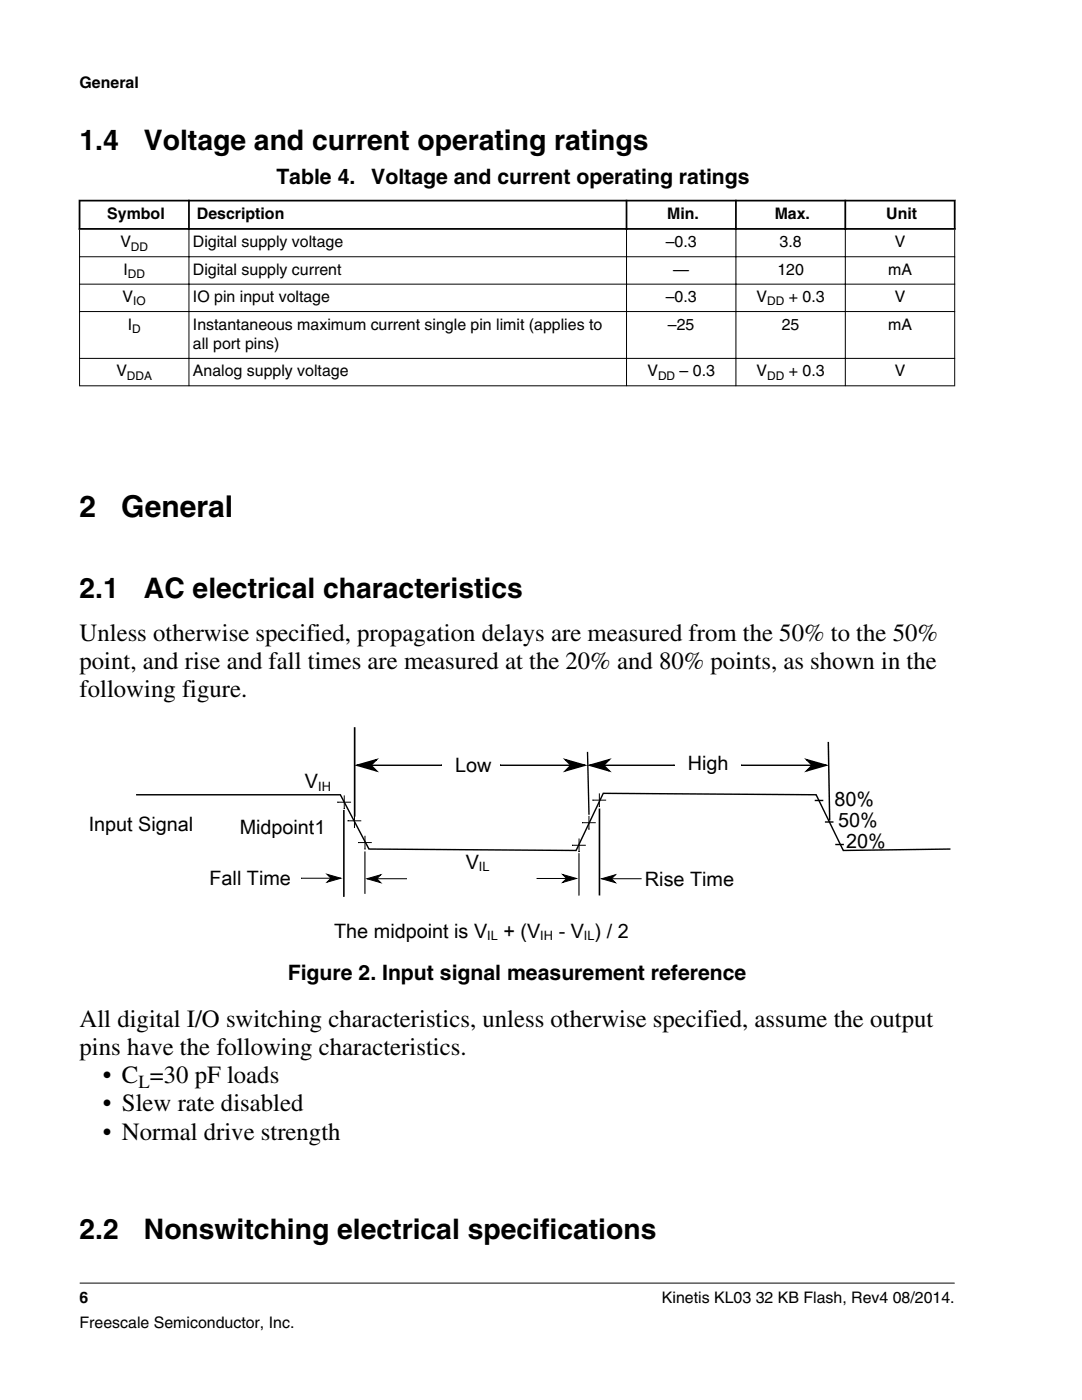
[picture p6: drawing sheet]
<svg xmlns="http://www.w3.org/2000/svg" width="216mm" height="279mm" viewBox="0 0 216 279" stroke-linecap="round" stroke-linejoin="round" font-family="sans-serif">
<defs><g id="words">
<g font-size="6">
<text x="15.9" y="103.2">2</text>
<text x="24.2" y="103.2">General</text>
</g>
<g font-size="5.6">
<text x="15.9" y="29.9">1.4</text>
<text x="28.7" y="29.9">Voltage and current operating ratings</text>
<text x="15.9" y="119.3">2.1</text>
<text x="28.7" y="119.3">AC electrical characteristics</text>
<text x="15.9" y="247.2">2.2</text>
<text x="28.7" y="247.2">Nonswitching electrical specifications</text>
</g>
<g font-size="4.9">
<text x="15.9" y="127.9">Unless otherwise specified, propagation delays are measured from the 50% to the 50%</text>
<text x="15.9" y="133.5">point, and rise and fall times are measured at the 20% and 80% points, as shown in the</text>
<text x="15.9" y="139.2">following figure.</text>
<text x="15.9" y="204.9">All digital I/O switching characteristics, unless otherwise specified, assume the output</text>
<text x="15.9" y="210.5">pins have the following characteristics.</text>
<text x="20.5" y="221.8">• Slew rate disabled</text>
<text x="20.5" y="216.1">• C =30 pF loads</text>
<text x="20.5" y="227.4">• Normal drive strength</text>
</g>
<g font-size="4.2">
<text x="55.1" y="36.8">Table 4.</text>
<text x="74.1" y="36.8">Voltage and current operating ratings</text>
<text x="57.4" y="195.6">Figure 2. Input signal measurement reference</text>
</g>
<g font-size="4">
<text x="90.8" y="154.1">Low</text>
<text x="137.3" y="153.7">High</text>
<text x="60.9" y="157.3">V</text>
<text x="166.5" y="160.8">80%</text>
<text x="17.7" y="165.9">Input Signal</text>
<text x="167.2" y="165.1">50%</text>
<text x="168.8" y="169.2">20%</text>
</g>
<text font-size="4" fill="#000005" x="47.8" y="166.4">Midpoint1</text>
<g font-size="4" fill="#000003">
<text x="92.9" y="173.4">V</text>
<text x="66.7" y="187.1">The midpoint is V</text>
<text x="100.5" y="187.1">+ (V</text>
<text x="111.5" y="187.1">- V ) / 2</text>
</g>
<g font-size="4" fill="#000008">
<text x="41.8" y="176.7">Fall Time</text>
<text x="128.7" y="176.8">Rise Time</text>
</g>
<text font-size="3.7" x="27.6" y="217.1">L</text>
<g font-size="3.2">
<text x="15.9" y="17.5">General</text>
<text x="21.4" y="43.7">Symbol</text>
<text x="39.3" y="43.7">Description</text>
<text x="133.1" y="43.7">Min.</text>
<text x="154.6" y="43.7">Max.</text>
<text x="176.9" y="43.7">Unit</text>
<text x="24" y="49.4">V</text>
<text x="38.5" y="49.4">Digital supply voltage</text>
<text x="132.8" y="49.4">–0.3</text>
<text x="155.6" y="49.4">3.8</text>
<text x="178.5" y="49.4">V</text>
<text x="24.6" y="54.8">I</text>
<text x="38.5" y="54.8">Digital supply current</text>
<text x="134.3" y="54.8">—</text>
<text x="155.1" y="54.8">120</text>
<text x="177.2" y="54.8">mA</text>
<text x="24.5" y="60.3">V</text>
<text x="25.5" y="65.8">I</text>
<text x="38.5" y="60.3">IO pin input voltage</text>
<text x="38.5" y="65.8">Instantaneous maximum current single pin limit (applies to</text>
<text x="132.8" y="60.3">–0.3</text>
<text x="133.3" y="65.8">–25</text>
<text x="151" y="60.3">V</text>
<text x="156" y="65.8">25</text>
<text x="157.4" y="60.3">+ 0.3</text>
<text x="177.2" y="65.8">mA</text>
<text x="178.5" y="60.3">V</text>
<text x="38.5" y="69.7">all port pins)</text>
<text x="23.2" y="75.1">V</text>
<text x="38.5" y="75.1">Analog supply voltage</text>
<text x="129.2" y="75.1">V</text>
<text x="135.6" y="75.1">– 0.3</text>
<text x="151" y="75.1">V</text>
<text x="157.4" y="75.1">+ 0.3</text>
<text x="178.5" y="75.1">V</text>
<text x="15.9" y="260">6</text>
<text x="132.1" y="260">Kinetis KL03 32 KB Flash, Rev4 08/2014.</text>
<text x="15.9" y="265">Freescale Semiconductor, Inc.</text>
</g>
<text font-size="2.6" x="63.5" y="157.9">IH</text>
<g font-size="2.6" fill="#000003">
<text x="95.6" y="173.9">IL</text>
<text x="97.2" y="187.6">IL</text>
<text x="107.8" y="187.6">IH</text>
<text x="116.5" y="187.6">IL</text>
</g>
<g font-size="2.4">
<text x="26.1" y="50">DD</text>
<text x="25.5" y="55.5">DD</text>
<text x="26.6" y="61">IO</text>
<text x="153.1" y="61">DD</text>
<text x="26.4" y="66.4">D</text>
<text x="25.3" y="75.8">DDA</text>
<text x="131.3" y="75.8">DD</text>
<text x="153.1" y="75.8">DD</text>
</g>
</g></defs>
<path d="M15.9 39.9v6M37.7 39.9v6M125 39.9v6M146.8 39.9v6M168.7 39.9v6M190.5 39.9v6M15.7 40h175M15.7 45.7h175" fill="none" stroke="#000" stroke-width=".35"/>
<path d="M15.8 51.2h174.8M15.8 56.7h174.8M15.9 45.8v31.3M37.7 45.5v31.6M125 45.5v31.6M146.8 45.5v31.6M168.7 45.5v31.6M190.5 45.8v31.3M15.8 62.2h174.8M15.8 71.5h174.8M15.8 77h174.8" fill="none" stroke="#000" stroke-width=".2"/>
<path d="M27.1 158.6h40.8l5.7 10.8 41.4 .3 5.4-11.4 42.5 .3 5.4 11.1 21.3-.3z" fill="#fff"/>
<path d="M27.1 158.6h40.8l5.7 10.8 41.4 .3 5.4-11.4 42.5 .3 5.4 11.1 21.3-.3M71.2 152.7h17h-.2M99.9 152.7h-.1h16.9M117.6 152.7h17h-.2M148.1 152.7h-.2h17" fill="none" stroke="#000" stroke-width=".28"/>
<path d="M70.8 145.1v17.9" fill="none" stroke="#000003" stroke-width=".33"/>
<path d="M117.2 150.1l.3 12.5" fill="none" stroke="#000" stroke-width=".27"/>
<path d="M68.6 161.6v17.4M119.6 161.4v17.3" fill="none" stroke="#000" stroke-width=".32"/>
<g fill="#000" stroke="#000" stroke-width=".28">
<path d="M71.2 152.7l3.9-1.1-1.1 1.1 1.1 1.2z" fill-rule="evenodd"/>
<path d="M112.8 151.6l3.9 1.1-3.9 1.2 1.1-1.2z" fill-rule="evenodd"/>
<path d="M117.6 152.7l4-1.1-1.1 1.1 1.1 1.2z" fill-rule="evenodd"/>
<path d="M160.9 151.6l4 1.1-4 1.2 1.2-1.2z" fill-rule="evenodd"/>
</g>
<path d="M165.3 148.1l.3 15.6" fill="none" stroke="#000" stroke-width=".29"/>
<path d="M119.6 158.3v2.7v-.1M60.1 175.3h7.9M69.5 163.8h-.1h2.7M73.2 175.4h7.9M120 175.4h7.9M15.9 256.1h174.6" fill="none" stroke="#000" stroke-width=".2"/>
<g fill="#000" stroke="#000" stroke-width=".2">
<path d="M65.3 174.5l2.7 .8-2.7 .8 .7-.8z" fill-rule="evenodd"/>
<path d="M73.2 175.4l2.8-.8-.8 .8 .8 .8z" fill-rule="evenodd"/>
<path d="M112.3 174.5l2.7 .8-2.7 .8 .8-.8z" fill-rule="evenodd"/>
<path d="M120 175.4l2.8-.8-.8 .8 .8 .8z" fill-rule="evenodd"/>
</g>
<path d="M68.7 158.7v2.7v-.1M118.4 159.7h-.2h2.7M70.7 162.5v2.7v-.2M107.2 175.3h7.8M114.3 168.7h-.1h2.7" fill="none" stroke="#000005" stroke-width=".2"/>
<path d="M164.6 164h1.7M166.7 168.5h1.7" fill="none" stroke="#000008" stroke-width=".28"/>
<path d="M162.6 159.8h1.7" fill="none" stroke="#000003" stroke-width=".28"/>
<path d="M115.5 170.3v8.4" fill="none" stroke="#000003" stroke-width=".22"/>
<path d="M71.6 168.2h-.1h2.7M72.8 166.8v2.7v-.1M116.3 164.2h-.1h2.7" fill="none" stroke="#00000b" stroke-width=".2"/>
<path d="M67.5 160.1h-.2h2.7M117.5 162.8v2.7v-.1" fill="none" stroke="#000003" stroke-width=".2"/>
<path d="M115.5 167.3v2.7v-.1" fill="none" stroke="#00000e" stroke-width=".2"/>
<path d="M72.8 169.9v8.5" fill="none" stroke="#000" stroke-width=".22"/>
<use href="#words"/>
</svg>
